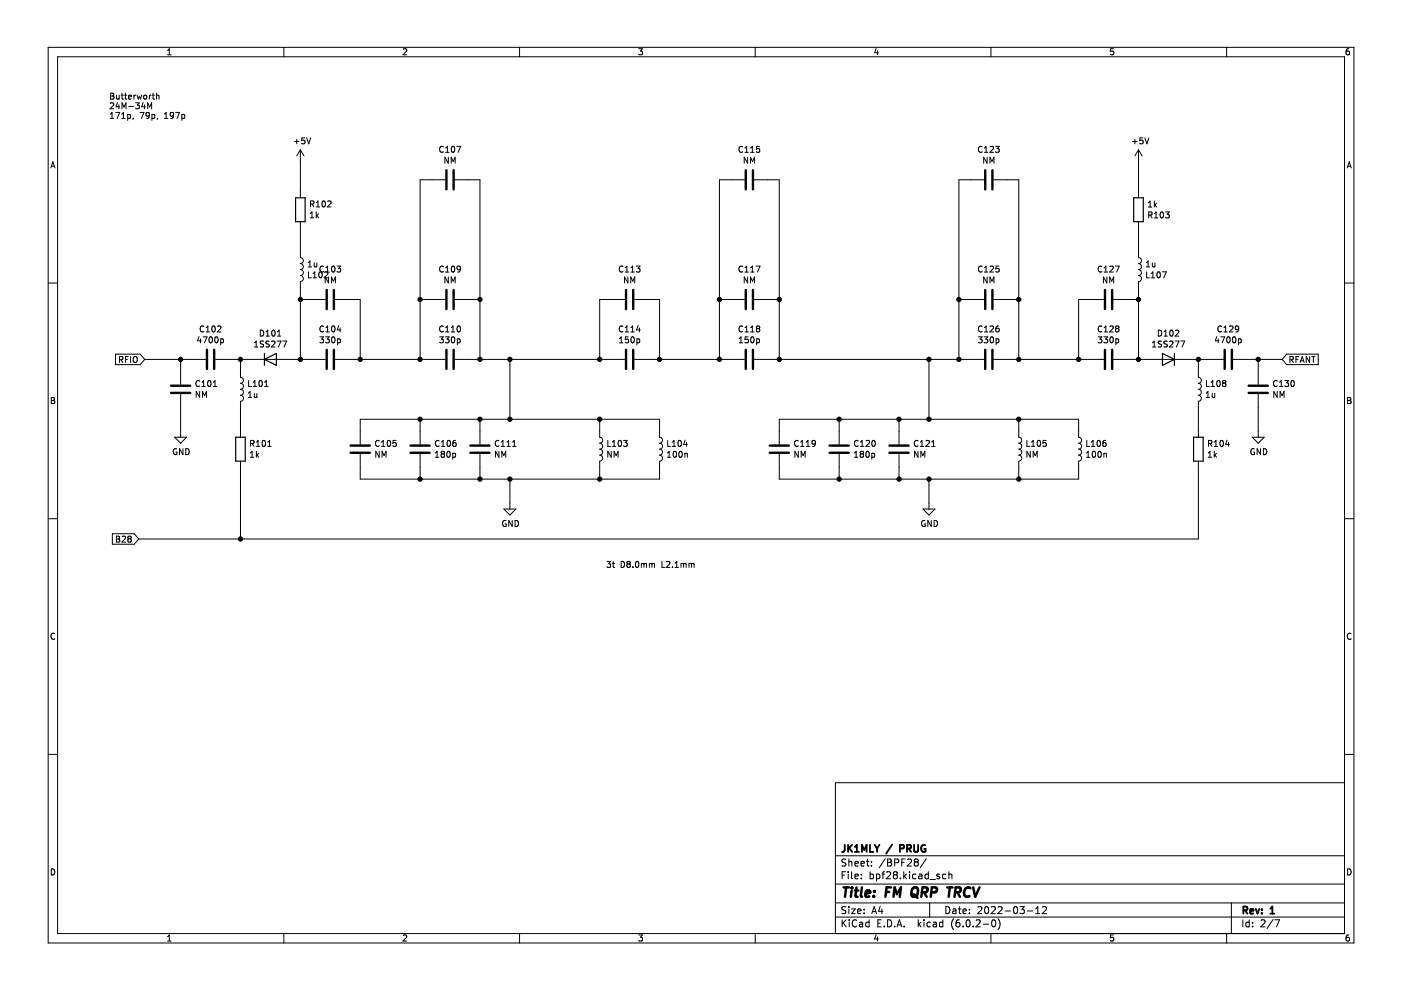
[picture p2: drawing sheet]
<svg xmlns="http://www.w3.org/2000/svg" width="297mm" height="210mm" viewBox="0 0 297 210" stroke-linecap="round" stroke-linejoin="round" font-family="sans-serif">
<path d="M.2 0h296.9v209.9h-296.9z" fill-rule="evenodd" fill="#fff" stroke="#fff" stroke-width=".21"/>
<g fill="none" stroke="#000" stroke-width=".21">
<path d="M10.2 10h276.9v189.9h-276.9zM12.2 12h272.9v185.9h-272.9zM23.4 19.8h.5l.2 .2-.2 .4 .2 .1 .1 .3-.3 .2h-.5zM25.9 19.8v1l.3 .2M26.6 19.8v1l.3 .2M32.5 19.8v1l.3 .2M33.2 19.8v1.2M35.5 11.6h.8M35.5 10.7l.4-.4v1.3M60.2 10v2M85.5 10.4l.5-.1 .2 .4-.8 .9h.8M110.2 10v2"/>
<path d="M135.4 10.3h.8l-.4 .5 .3 .1v.6l-.1 .1-.6-.1M160.1 10v2M185.7 10.3l-.3 .9h.8M186.1 10.8v.8M210.1 10v2M236.1 10.3h-.6l-.1 .6h.6l.1 .6-.2 .1-.5-.1M260.1 10v2M286 10.3l-.4 .1-.2 .2v.8l.2 .2 .5-.1-.1-.6-.4-.1-.2 .3M10.8 35.6l.4-1.3 .4 1.3M10.9 35.2h.6M23.4 21.9l.5-.1 .2 .4-.8 .9h.8M23.4 25.1h.7"/>
<path d="M23.4 24.2l.3-.4v1.3M23.4 20.4h.5M24.5 23.8h.9l-.6 1.3M24.7 20.2l.1 .8 .5-.1M24.9 21.7l-.3 .9h.8M25.2 22.2v.9M25.3 20.2v.8M25.7 20.2h.5M25.8 25.1h.7M25.8 24.2l.4-.4v1.3M25.9 23.1v-1.3l.4 .9 .4-.9v1.3M26.4 20.2h.5"/>
<path d="M27.1 24.3v1.2M27.1 24.3h.3l.3 .2-.1 .5h-.5M27.3 20.6l.6-.1-.1-.3h-.4l-.1 .2v.6h.5M27.3 22.6h1M28.3 25l-.1 .3M28.4 20.2v.8M28.8 21.8h.8l-.5 .5 .4 .1v.5l-.2 .2-.5-.2M28.8 20.2l-.4 .2M29.1 20.2l.2 .8 .3-.6 .2 .6 .2-.8M29.7 23.8h.8l-.5 1.3M30.3 21.7l-.3 .9h.8M30.5 20.3l.2-.1 .4 .1-.1 .7-.5-.1z"/>
<path d="M30.6 22.2v.9M31.3 23.1v-1.3l.4 .9 .5-.9v1.3M31.7 20.2v.8M31.7 24.4l-.3 .2h-.3l-.1-.6 .4-.2 .3 .3-.1 .7-.2 .2-.3 .1M32 20.2l-.3 .2M32.2 24.3h.4l.2 .2-.1 .5h-.5M32.2 24.3v1.2M32.3 20.2h.5M33.2 20.3l.5-.1v.8M33.4 25l-.1 .3M34.9 25.1h.7M34.9 24.2l.3-.4v1.3"/>
<path d="M36.8 24.4l-.2 .2h-.4l-.1-.6 .5-.2 .2 .3-.1 .7-.1 .2-.4 .1M37.2 23.8h.9l-.6 1.3M38.6 24.3h.3l.3 .2-.2 .5h-.4M38.6 24.3v1.2M62.4 30h1M62.9 29.5v1M63.7 31.8v10.1M63.7 31.8l-.8 1.2M63.7 31.8l.7 1.2M64.6 29.2h-.6l-.1 .6h.6l.1 .6-.2 .1-.5-.1M65 29.2l.5 1.3 .4-1.3M94 31.1a.56 .56 0 0 0-.8 .6 .56 .56 0 0 0 .8 .5"/>
<path d="M94.4 38.1h-5.3v38.1M94.5 32.3h.7M94.5 31.4l.3-.4v1.3M95.1 33.3v1.3l-.8-1.3v1.3M95.7 34.6v-1.3l.4 .9 .4-.9v1.3M95.8 31.1l.2-.1a.68 .68 0 0 1 .4 .7 .68 .68 0 0 1-.4 .6l-.3-.5zM96.4 38.1h5.4v38.1M96.8 31h.9l-.6 1.3M157.5 31.1a.56 .56 0 0 0-.8 .6 .56 .56 0 0 0 .8 .5M157.9 38.1h-5.4v38.1M157.9 32.3h.8M157.9 31.4l.4-.4v1.3"/>
<path d="M158.5 33.3v1.3l-.7-1.3v1.3M159.1 34.6v-1.3l.4 .9 .5-.9v1.3M159.2 32.3h.7M159.2 31.4l.3-.4v1.3M159.9 38.1h5.3v38.1M161 31h-.6v.6h.6v.6l-.2 .1-.4-.1M208.2 31.1a.56 .56 0 0 0-.8 .6 .56 .56 0 0 0 .8 .5M208.6 38.1h-5.3v38.1M208.7 31.4l.4-.4v1.3M208.7 32.3h.7M209.3 33.3v1.3l-.7-1.3v1.3M209.9 34.6v-1.3l.4 .9 .4-.9v1.3"/>
<path d="M209.9 31.1l.5-.1 .2 .4-.7 .9h.7M210.7 38.1h5.3v38.1M211.1 31h.8l-.5 .5 .4 .1v.6l-.2 .1-.5-.1M240.1 30h1M240.6 29.5v1M241.4 31.8l-.8 1.2M241.4 31.8v10.1M241.4 31.8l.7 1.2M242.3 29.2h-.6l-.1 .6h.6l.1 .6-.2 .1-.5-.1M242.7 29.2l.5 1.3 .4-1.3M285.6 35.6l.5-1.3 .4 1.3M285.7 35.2h.7"/>
<path d="M63.7 47v7.6a.63 .63 0 0 1 .6 .7 .63 .63 0 0 1-.6 .6 .63 .63 0 0 1 .6 .6 .63 .63 0 0 1-.6 .7 .63 .63 0 0 1 .6 .6 .63 .63 0 0 1-.6 .6 .63 .63 0 0 1 .6 .7 .63 .63 0 0 1-.6 .6v16.5M65.3 56.6h.8M65.3 55.7l.4-.4v1.3M65.4 57.6v1.3h.6M65.8 45.3l.3-.4v1.3M65.8 46.2h.7M65.8 43.3l.6-.1 .1-.5-.7-.1v1.3M66.1 43.3l.5 .6M66.4 58.9h.7M66.4 58l.3-.4v1.3M66.6 55.7l.1 .8h.5M67 44.9v1.3"/>
<path d="M67 43.9h.8M67 43l.4-.4v1.3M67.2 55.7v.9M67.2 45.7l.3 .5M67.5 45.3l-.5 .5M67.7 57.8l.2-.2a.68 .68 0 0 1 .4 .7 .68 .68 0 0 1-.4 .6l-.3-.5zM68.4 42.7l.2-.1a.68 .68 0 0 1 .4 .6 .68 .68 0 0 1-.4 .7l-.3-.5zM68.6 56.5a.56 .56 0 0 0-.8 .5 .56 .56 0 0 0 .8 .6M68.8 57.8l.5-.2 .2 .4-.8 .9h.8M69.1 57.7h.7M69.1 56.8l.4-.4v1.3M69.5 42.7l.5-.1 .2 .4-.8 .9h.8"/>
<path d="M69.7 58.7v1.3l-.8-1.3v1.3M70.3 60v-1.3l.4 .9 .4-.9v1.3M70.4 56.5l.2-.1a.68 .68 0 0 1 .4 .6 .68 .68 0 0 1-.4 .7l-.3-.5zM71.4 56.4h.8l-.4 .5 .4 .1v.6l-.2 .1-.6-.1M94 56.5a.56 .56 0 0 0-.8 .5 .56 .56 0 0 0 .8 .6M94.5 57.7h.7M94.5 56.8l.3-.4v1.3M95.1 58.7v1.3l-.8-1.3v1.3M95.7 60v-1.3l.4 .9 .4-.9v1.3M95.8 56.5l.2-.1a.68 .68 0 0 1 .4 .6 .68 .68 0 0 1-.4 .7l-.3-.5zM97.6 57l-.2 .2-.4-.1v-.6l.4-.1 .2 .3v.7l-.2 .2-.4 .1M132.1 56.5a.56 .56 0 0 0-.8 .5 .56 .56 0 0 0 .8 .6"/>
<path d="M132.6 57.7h.7M132.6 56.8l.3-.4v1.3M133.1 58.7v1.3l-.7-1.3v1.3M133.7 60v-1.3l.5 .9 .4-.9v1.3M133.8 57.7h.7M133.8 56.8l.3-.4v1.3M134.9 56.4h.8l-.4 .5 .3 .1v.6l-.1 .1-.6-.1M157.5 56.5a.56 .56 0 0 0-.8 .5 .56 .56 0 0 0 .8 .6M157.9 57.7h.8M157.9 56.8l.4-.4v1.3M158.5 58.7v1.3l-.7-1.3v1.3M159.1 60v-1.3l.4 .9 .5-.9v1.3"/>
<path d="M159.2 57.7h.7M159.2 56.8l.3-.4v1.3M160.3 56.4h.8l-.5 1.3M208.2 56.5a.56 .56 0 0 0-.8 .5 .56 .56 0 0 0 .8 .6M208.7 56.8l.4-.4v1.3M208.7 57.7h.7M209.3 58.7v1.3l-.7-1.3v1.3M209.9 60v-1.3l.4 .9 .4-.9v1.3M209.9 56.5l.5-.1 .2 .4-.7 .9h.7M211.8 56.4h-.6l-.1 .6h.6l.1 .6-.2 .1-.5-.1M233.6 56.5a.56 .56 0 0 0-.8 .5 .56 .56 0 0 0 .8 .6M234.1 56.8l.4-.4v1.3"/>
<path d="M234.1 57.7h.7M234.7 58.7v1.3l-.8-1.3v1.3M235.3 60v-1.3l.4 .9 .4-.9v1.3M235.3 56.5l.5-.1 .2 .4-.8 .9h.8M236.5 56.4h.8l-.5 1.3M241.4 47v7.6a.63 .63 0 0 1 .6 .7 .63 .63 0 0 1-.6 .6 .63 .63 0 0 1 .6 .6 .63 .63 0 0 1-.6 .7 .63 .63 0 0 1 .6 .6 .63 .63 0 0 1-.6 .6 .63 .63 0 0 1 .6 .7 .63 .63 0 0 1-.6 .6v16.5M243 56.6h.8M243 55.7l.4-.4v1.3M243.1 57.6v1.3h.6M243.5 43.9h.7M243.5 43l.3-.4v1.3M243.5 45.6l.6-.1 .1-.4-.7-.2v1.3"/>
<path d="M243.8 45.6l.5 .6M244.1 58.9h.7M244.1 58l.3-.4v1.3M244.3 55.7l.1 .8h.5M244.7 42.6v1.3M244.7 46.2h.8M244.7 45.3l.4-.4v1.3M244.9 55.7v.9M244.9 43.4l.3 .5M245.2 43.1l-.5 .4M245.4 57.8l.2-.2a.68 .68 0 0 1 .4 .7 .68 .68 0 0 1-.4 .6l-.3-.5zM246.1 45.1l.2-.2a.68 .68 0 0 1 .4 .7 .68 .68 0 0 1-.4 .6l-.3-.5z"/>
<path d="M246.4 57.6h.9l-.6 1.3M247.1 44.9h.8l-.4 .5 .3 .1v.6l-.1 .1-.6-.1M10.2 60h2M24.5 75.1h5.2l1 1.1-1 1.1h-5.2zM25.3 76.3l.6-.1 .1-.5-.7-.1v1.3M25.6 76.3l.5 .6M26.6 76.2h.4M27.2 75.6h-.6v1.3M27.7 75.6v1.3M28.3 75.8l.2-.2a.43 .43 0 0 1 .6 .4v.4a.42 .42 0 0 1-.4 .5 .42 .42 0 0 1-.5-.5zM30.7 76.2h12.9M38.3 76.2v5.3"/>
<path d="M42.2 71.4l-.3 .9h.8M42.5 71.8v.9M43 71.4h.9l-.6 1.3M43.2 69.2a.56 .56 0 0 0-.8 .5 .56 .56 0 0 0 .8 .6M43.7 70.4h.7M43.7 69.5l.4-.4v1.3M44.4 71.5l.2-.1a.68 .68 0 0 1 .5 .7 .68 .68 0 0 1-.5 .6l-.3-.5zM45 69.2l.2-.1a.68 .68 0 0 1 .5 .6 .68 .68 0 0 1-.5 .7l-.3-.5zM45.6 71.5l.2-.1a.68 .68 0 0 1 .5 .7 .68 .68 0 0 1-.5 .6l-.3-.5zM45.7 76.2h23.3M46.1 69.2l.5-.1 .2 .4-.7 .9h.7M46.8 71.9l.4-.1 .2 .3-.1 .5h-.5"/>
<path d="M46.8 71.8v1.3M51 76.2v3.8a.63 .63 0 0 1 .6 .6 .63 .63 0 0 1-.6 .7 .63 .63 0 0 1 .6 .6 .63 .63 0 0 1-.6 .6 .63 .63 0 0 1 .6 .7 .63 .63 0 0 1-.6 .6 .63 .63 0 0 1 .6 .6 .63 .63 0 0 1-.6 .7v7.6M54 73.6h.7M54 72.7l.3-.4v1.3M55.2 70a.64 .64 0 0 1 .7 .6 .64 .64 0 0 1-.7 .7zM55.9 72.4h-.7v.4l.6 .2 .1 .3-.3 .3-.4-.1M56.4 71.3h.7M56.4 70.4l.4-.4v1.3M57.1 72.4l-.5-.1-.2 .2 .1 .3 .5 .3v.4h-.6M57.6 72.4l.5-.1 .2 .4-.8 .9h.8M57.7 70.1l.2-.1a.68 .68 0 0 1 .5 .6 .68 .68 0 0 1-.5 .7l-.3-.5zM58.7 72.3h.9l-.6 1.3"/>
<path d="M58.8 71.3h.7M58.8 70.4l.4-.4v1.3M59.9 72.3h.9l-.6 1.3M63.7 63.5h5.3M67.8 71.4h.8l-.4 .5 .3 .1v.6l-.1 .1-.6-.1M68.6 69.2a.56 .56 0 0 0-.8 .5 .56 .56 0 0 0 .8 .6M69 71.4h.8l-.4 .5 .4 .1v.6l-.2 .1-.6-.1M69.1 70.4h.7M69.1 69.5l.4-.4v1.3M70.4 69.2l.2-.1a.68 .68 0 0 1 .4 .6 .68 .68 0 0 1-.4 .7l-.3-.5zM70.4 71.5l.2-.1a.68 .68 0 0 1 .4 .7 .68 .68 0 0 1-.4 .6l-.3-.5zM71 76.2h23.4"/>
<path d="M71 63.5h5.4v12.7M71.6 71.9l.3-.1 .3 .3-.1 .5h-.5M71.6 71.8v1.3M71.8 69l-.3 1h.8M72.1 69.5v.9M89.1 63.5h5.3M93.2 71.4h.8l-.4 .5 .3 .1v.6l-.1 .1-.6-.1M94 69.2a.56 .56 0 0 0-.8 .5 .56 .56 0 0 0 .8 .6M94.4 71.4h.8l-.4 .5 .3 .1v.6l-.1 .1-.6-.1M94.5 70.4h.7M94.5 69.5l.3-.4v1.3M95.7 70.4h.7"/>
<path d="M95.7 69.5l.3-.4v1.3M95.8 71.5l.2-.1a.68 .68 0 0 1 .4 .7 .68 .68 0 0 1-.4 .6l-.3-.5zM96.4 76.2h36.1M96.4 63.5h5.4M97 71.9l.3-.1 .3 .3-.2 .5h-.4M97 71.8v1.3M97 69.2l.2-.1a.68 .68 0 0 1 .4 .6 .68 .68 0 0 1-.4 .7l-.3-.5zM108.1 76.2v12.7M131.3 72.7h.8M131.3 71.8l.4-.4v1.3M132.1 69.2a.56 .56 0 0 0-.8 .5 .56 .56 0 0 0 .8 .6M132.5 63.5h-5.4v12.7"/>
<path d="M132.6 70.4h.7M132.6 69.5l.3-.4v1.3M133.2 71.4h-.6v.6h.6v.6l-.2 .1-.4-.1M133.8 70.4h.7M133.8 69.5l.3-.4v1.3M133.9 71.5l.2-.1a.68 .68 0 0 1 .4 .7 .68 .68 0 0 1-.4 .6l-.3-.5zM134.5 76.2h23.4M134.5 63.5h5.3v12.7M135 71.9l.4-.1 .2 .3-.1 .5h-.5M135 71.8v1.3M135.3 69l-.3 1h.8M135.6 69.5v.9"/>
<path d="M152.5 63.5h5.4M156.7 72.7h.8M156.7 71.8l.4-.4v1.3M157.5 69.2a.56 .56 0 0 0-.8 .5 .56 .56 0 0 0 .8 .6M157.9 70.4h.8M157.9 69.5l.4-.4v1.3M158.6 71.4h-.6l-.1 .6h.6l.1 .6-.2 .1-.5-.1M159.2 70.4h.7M159.2 69.5l.3-.4v1.3M159.3 71.5l.2-.1a.68 .68 0 0 1 .4 .7 .68 .68 0 0 1-.4 .6l-.3-.5zM159.9 76.2h48.7M159.9 63.5h5.3"/>
<path d="M160.4 71.9l.4-.1 .2 .3-.1 .5h-.5M160.4 71.8v1.3M160.6 69.7l-.2 .2v.2l.2 .3 .4-.1 .1-.2-.1-.3-.2-.1M160.6 69.7l-.2-.3 .2-.3 .4 .1 .1 .1-.3 .4M160.6 69.7h.2M197 76.2v12.7M203.3 63.5h5.3M207.4 71.4h.8l-.4 .5 .4 .1v.6l-.2 .1-.6-.1M208.2 69.2a.56 .56 0 0 0-.8 .5 .56 .56 0 0 0 .8 .6M208.7 71.4h.7l-.4 .5 .4 .1v.6l-.2 .1-.5-.1M208.7 70.4h.7M208.7 69.5l.4-.4v1.3"/>
<path d="M209.9 69.2l.5-.1 .2 .4-.7 .9h.7M210 71.5l.2-.1a.68 .68 0 0 1 .5 .7 .68 .68 0 0 1-.5 .6l-.3-.5zM210.7 76.2h23.3M210.7 63.5h5.3M211.2 71.9l.4-.1 .2 .3-.1 .5h-.5M211.2 71.8v1.3M211.7 69.1l-.3 .1-.2 .2-.1 .7 .3 .3 .4-.1-.1-.6-.3-.1-.3 .2M232.8 71.4h.8l-.4 .5 .4 .1v.6l-.2 .1-.6-.1M233.6 69.2a.56 .56 0 0 0-.8 .5 .56 .56 0 0 0 .8 .6M234 63.5h-5.3v12.7M234 71.4h.8l-.4 .5 .4 .1v.6l-.2 .1-.6-.1M234.1 70.4h.7"/>
<path d="M234.1 69.5l.4-.4v1.3M235.3 69.2l.5-.1 .2 .4-.8 .9h.8M235.4 71.5l.2-.1a.68 .68 0 0 1 .5 .7 .68 .68 0 0 1-.5 .6l-.3-.5zM236.1 76.2h23.3M236.1 63.5h5.3M236.6 71.9l.3-.1 .3 .3-.1 .5h-.5M236.6 71.8v1.3M236.8 69.7l-.3 .2v.2l.3 .3h.2l.2-.3v-.3l-.2-.1M236.8 69.7l-.3-.3 .3-.3h.2l.2 .2-.2 .4M236.8 69.7h.2M244.3 72.7l.4-.4v1.3M244.3 73.6h.8"/>
<path d="M245.6 70a.64 .64 0 0 1 .7 .6 .64 .64 0 0 1-.7 .7zM246.3 72.4h-.7v.4l.6 .2 .1 .3-.3 .3-.4-.1M246.8 71.3h.7M246.8 70.4l.4-.4v1.3M247.5 72.4l-.5-.1-.2 .2 .1 .3 .5 .3v.4h-.6M248 72.4l.5-.1 .2 .4-.8 .9h.8M248.1 70.1l.2-.1a.68 .68 0 0 1 .4 .6 .68 .68 0 0 1-.4 .7l-.3-.5zM249.1 72.3h.9l-.6 1.3M249.2 70.1l.5-.1 .2 .4-.8 .9h.8M250.3 72.3h.9l-.6 1.3M254.1 76.2v3.8a.63 .63 0 0 1 .6 .6 .63 .63 0 0 1-.6 .7 .63 .63 0 0 1 .6 .6 .63 .63 0 0 1-.6 .6 .63 .63 0 0 1 .6 .7 .63 .63 0 0 1-.6 .6 .63 .63 0 0 1 .6 .6 .63 .63 0 0 1-.6 .7v7.6M258 71.4l-.3 .9h.8"/>
<path d="M258.3 71.8v.9M258.8 71.4h.9l-.6 1.3M259 69.2a.56 .56 0 0 0-.8 .5 .56 .56 0 0 0 .8 .6M259.5 70.4h.7M259.5 69.5l.3-.4v1.3M260.2 71.5l.2-.1a.68 .68 0 0 1 .4 .7 .68 .68 0 0 1-.4 .6l-.3-.5zM260.7 69.2l.5-.1 .2 .4-.8 .9h.8M261.4 71.5l.2-.1a.68 .68 0 0 1 .4 .7 .68 .68 0 0 1-.4 .6l-.3-.5zM261.4 76.2h10.4M262.6 71.9l.3-.1 .3 .3-.1 .5h-.5M262.6 71.8v1.3M262.6 69.7l-.2 .2-.4-.1v-.6l.4-.1 .2 .2v.8l-.2 .2-.4 .1"/>
<path d="M266.8 76.2v5.3M272.8 75.1h6.7v2.2h-6.7l-1-1.1zM273.5 76.3l.6-.1 .1-.5-.7-.1v1.3M273.8 76.3l.4 .6M274.8 76.2h.4M275.4 75.6h-.6v1.3M275.7 76.9l.4-1.3 .4 1.3M275.8 76.5h.6M277.7 75.6v1.3l-.8-1.3v1.3M278.1 75.6h.7M278.5 75.6v1.3M285.1 60h2"/>
<path d="M10.9 84.3h.4l.3 .2-.3 .4 .3 .1v.3l-.2 .3h-.5zM10.9 84.9h.4M37 92.7h2.6l-1.3 1.3zM37.5 95.2a.58 .58 0 0 0-.8 .6 .58 .58 0 0 0 .8 .5v-.4h-.2M38.3 83.6v9.1M38.8 95.1v1.3l-.7-1.3v1.3M39.4 95.1a.64 .64 0 0 1 .7 .7 .64 .64 0 0 1-.7 .6zM42.3 83v1.3l-.7-1.3v1.3M42.3 80.8a.56 .56 0 0 0-.8 .5 .56 .56 0 0 0 .8 .5M42.8 82h.7M42.8 81l.4-.3v1.3M42.9 84.3v-1.3l.5 .9 .4-.9v1.3"/>
<path d="M44.1 80.8l.2-.1a.68 .68 0 0 1 .5 .6 .68 .68 0 0 1-.5 .7l-.3-.5zM45.2 82h.7M45.2 81l.4-.3v1.3M51 97.8v16.5M52.7 84.3h.7M52.7 83.4l.3-.4v1.3M52.7 80.7v1.3h.6M53.1 97h.7M53.1 96l.4-.3v1.3M53.1 94h.7v-.5l-.7-.1v1.2M53.5 94l.4 .6M53.7 82h.7"/>
<path d="M53.7 81l.3-.3v1.3M53.9 83.4l.1 .8 .5-.1M54.4 95.7v1.3M54.4 94.6h.7M54.4 93.7l.3-.3v1.2M54.5 83.4v.9M54.5 96.5l.3 .5M54.8 96.1l-.4 .5M55 80.8l.2-.1a.68 .68 0 0 1 .4 .6 .68 .68 0 0 1-.4 .7l-.3-.5zM55.7 93.5l.2-.1a.68 .68 0 0 1 .4 .6 .68 .68 0 0 1-.4 .6l-.3-.4zM56.1 82h.7M56.1 81l.4-.3v1.3"/>
<path d="M56.8 94.6h.7M56.8 93.7l.3-.3v1.2M76.4 94.2v-5.3h63.4v3.8a.63 .63 0 0 1 .7 .6 .63 .63 0 0 1-.7 .7 .63 .63 0 0 1 .7 .6 .63 .63 0 0 1-.7 .6 .63 .63 0 0 1 .7 .7 .63 .63 0 0 1-.7 .6 .63 .63 0 0 1 .7 .6 .63 .63 0 0 1-.7 .7v3.8h-63.4v-5.3M80.4 95.7v1.3l-.7-1.3v1.3M80.4 93.5a.56 .56 0 0 0-.8 .5 .56 .56 0 0 0 .8 .5M80.9 94.6h.7M80.9 93.7l.3-.3v1.2M81 97v-1.3l.4 .9 .5-.9v1.3M82.2 93.5l.2-.1a.68 .68 0 0 1 .4 .6 .68 .68 0 0 1-.4 .6l-.3-.4zM84 93.4h-.6l-.1 .6 .6-.1 .1 .6-.2 .1-.5-.1M89.1 88.9v5.3M89.1 96.3v5.3"/>
<path d="M92.3 97h.7M92.3 96l.4-.3v1.3M93.1 93.5a.56 .56 0 0 0-.8 .5 .56 .56 0 0 0 .8 .5M93.6 94.6h.7M93.6 93.7l.3-.3v1.2M93.8 96.2l-.3 .3 .1 .3 .2 .2h.2l.2-.3v-.3l-.2-.2M93.8 96.2l-.3-.2 .3-.3h.2l.2 .2-.2 .3M93.8 96.2h.2M94.8 95.8l.2-.1a.68 .68 0 0 1 .5 .6 .68 .68 0 0 1-.5 .7l-.3-.5zM94.9 93.5l.2-.1a.68 .68 0 0 1 .4 .6 .68 .68 0 0 1-.4 .6l-.3-.4zM96 96.1v1.3M96 96.2l.4-.1 .2 .3-.1 .5h-.5"/>
<path d="M96.6 93.4h-.4l-.1 .3-.1 .7 .2 .2 .5-.1-.1-.6h-.4l-.2 .2M101.8 88.9v5.3M101.8 96.3v5.3M105.8 95.7v1.3l-.7-1.3v1.3M105.8 93.5a.56 .56 0 0 0-.8 .5 .56 .56 0 0 0 .8 .5M106.3 94.6h.7M106.3 93.7l.3-.3v1.2M106.4 97v-1.3l.4 .9 .4-.9v1.3M107.5 94.6h.7M107.5 93.7l.3-.3v1.2M108.7 94.6h.7M108.7 93.7l.4-.3v1.2"/>
<path d="M127.1 88.9v3.8a.63 .63 0 0 1 .7 .6 .63 .63 0 0 1-.7 .7 .63 .63 0 0 1 .7 .6 .63 .63 0 0 1-.7 .6 .63 .63 0 0 1 .7 .7 .63 .63 0 0 1-.7 .6 .63 .63 0 0 1 .7 .6 .63 .63 0 0 1-.7 .7v3.8M128.9 93.4v1.2h.6M129.6 95.7v1.3l-.7-1.3v1.3M129.8 94.6h.8M129.8 93.7l.4-.3v1.2M130.2 97v-1.3l.4 .9 .4-.9v1.3M131.2 93.5l.2-.1a.68 .68 0 0 1 .4 .6 .68 .68 0 0 1-.4 .6l-.4-.4zM132.2 93.4h.8l-.4 .5 .3 .1v.5l-.2 .1-.5-.1M141.5 97h.7M141.5 96l.4-.3v1.3M141.6 93.4v1.2h.6M142.5 94.6h.8"/>
<path d="M142.5 93.7l.4-.3v1.2M142.8 95.8l.2-.1a.68 .68 0 0 1 .5 .6 .68 .68 0 0 1-.5 .7l-.3-.5zM143.9 93.5l.1-.1a.68 .68 0 0 1 .5 .6 .68 .68 0 0 1-.5 .6l-.3-.4zM144 95.8l.2-.1a.68 .68 0 0 1 .5 .6 .68 .68 0 0 1-.5 .7l-.3-.5zM145.2 96.2h.5v.8M145.2 96.1v.9M145.3 93.3l-.3 .9h.7M145.6 93.8v.8M165.2 94.2v-5.3h63.5v3.8a.63 .63 0 0 1 .6 .6 .63 .63 0 0 1-.6 .7 .63 .63 0 0 1 .6 .6 .63 .63 0 0 1-.6 .6 .63 .63 0 0 1 .6 .7 .63 .63 0 0 1-.6 .6 .63 .63 0 0 1 .6 .6 .63 .63 0 0 1-.6 .7v3.8h-63.5v-5.3M169.3 95.7v1.3l-.8-1.3v1.3M169.3 93.5a.56 .56 0 0 0-.8 .5 .56 .56 0 0 0 .8 .5M169.7 94.6h.8"/>
<path d="M169.7 93.7l.4-.3v1.2M169.9 97v-1.3l.4 .9 .4-.9v1.3M170.9 94.6h.8M170.9 93.7l.4-.3v1.2M172.9 93.9l-.3 .3-.3-.1-.1-.6 .4-.1 .3 .2-.1 .7-.2 .3h-.3M177.9 88.9v5.3M177.9 96.3v5.3M181.2 97h.7M181.2 96l.3-.3v1.3M181.9 93.5a.56 .56 0 0 0-.7 .5 .56 .56 0 0 0 .7 .5M182.4 94.6h.8M182.4 93.7l.4-.3v1.2"/>
<path d="M182.6 96.2l-.2-.2 .2-.3h.3l.2 .2-.2 .3M182.6 96.2l-.2 .3v.3l.2 .2h.3l.2-.3-.1-.3-.1-.2M182.6 96.2h.3M183.6 93.5l.5-.1 .3 .3-.8 .9h.8M183.7 95.8l.2-.1a.68 .68 0 0 1 .4 .6 .68 .68 0 0 1-.4 .7l-.3-.5zM184.8 96.2l.4-.1 .2 .3-.1 .5h-.5M184.8 96.1v1.3M185 93.5l.1-.1a.68 .68 0 0 1 .5 .6 .68 .68 0 0 1-.5 .6l-.3-.4zM190.6 88.9v5.3M190.6 96.3v5.3M194.6 95.7v1.3l-.7-1.3v1.3M194.6 93.5a.56 .56 0 0 0-.8 .5 .56 .56 0 0 0 .8 .5"/>
<path d="M195.1 93.7l.4-.3v1.2M195.1 94.6h.7M195.2 97v-1.3l.5 .9 .4-.9v1.3M196.3 93.5l.5-.1 .3 .3-.8 .9h.8M197.5 94.6h.8M197.5 93.7l.4-.3v1.2M216 88.9v3.8a.63 .63 0 0 1 .6 .6 .63 .63 0 0 1-.6 .7 .63 .63 0 0 1 .6 .6 .63 .63 0 0 1-.6 .6 .63 .63 0 0 1 .6 .7 .63 .63 0 0 1-.6 .6 .63 .63 0 0 1 .6 .6 .63 .63 0 0 1-.6 .7v3.8M217.7 93.4v1.2h.6M218.4 95.7v1.3l-.7-1.3v1.3M218.7 94.6h.7M218.7 93.7l.4-.3v1.2M219.1 97v-1.3l.4 .9 .4-.9v1.3"/>
<path d="M220 93.5l.2-.1a.68 .68 0 0 1 .4 .6 .68 .68 0 0 1-.4 .6l-.3-.4zM221.8 93.4h-.6l-.1 .6 .6-.1 .1 .6-.2 .1-.5-.1M230.4 97h.7M230.4 96l.3-.3v1.3M230.4 93.4v1.2h.6M231.4 94.6h.7M231.4 93.7l.3-.3v1.2M231.7 95.8l.2-.1a.68 .68 0 0 1 .4 .6 .68 .68 0 0 1-.4 .7l-.3-.5zM232.7 93.5l.2-.1a.68 .68 0 0 1 .4 .6 .68 .68 0 0 1-.4 .6l-.3-.4zM232.9 95.8l.2-.1a.68 .68 0 0 1 .4 .6 .68 .68 0 0 1-.4 .7l-.3-.5zM234 96.2h.5l.1 .8M234 96.1v.9"/>
<path d="M234.4 93.4h-.4l-.1 .3-.1 .7 .2 .2 .5-.1-.1-.6h-.4l-.2 .2M254.1 97.8v16.5h-224.7M255.7 84.3h.8M255.7 83.4l.4-.4v1.3M255.8 80.7v1.3h.6M256.2 97h.7M256.2 96l.3-.3v1.3M256.2 94h.6l.1-.5-.7-.1v1.2M256.5 94l.5 .6M256.8 82h.7M256.8 81l.3-.3v1.3M257 83.4l.1 .8 .5-.1"/>
<path d="M257.4 95.7v1.3M257.4 94.6h.8M257.4 93.7l.4-.3v1.2M257.6 83.4v.9M257.6 96.5l.3 .5M257.9 96.1l-.5 .5M258.1 80.8l.2-.1a.68 .68 0 0 1 .4 .6 .68 .68 0 0 1-.4 .7l-.3-.5zM258.8 93.5l.2-.1a.68 .68 0 0 1 .4 .6 .68 .68 0 0 1-.4 .6l-.3-.4zM259.4 81.2l-.2-.2 .2-.3h.3l.2 .2-.2 .3M259.4 81.2l-.2 .3v.3l.2 .2h.3l.2-.3v-.4l-.2-.1M259.4 81.2h.3M260.2 93.3l-.3 .9h.7"/>
<path d="M260.5 93.8v.8M265.5 92.7h2.5l-1.2 1.3zM265.9 95.2a.58 .58 0 0 0-.7 .6 .58 .58 0 0 0 .8 .5v-.4h-.3M266.8 83.6v9.1M267.3 95.1v1.3l-.8-1.3v1.3M267.9 95.1a.64 .64 0 0 1 .7 .7 .64 .64 0 0 1-.7 .6zM270.8 83v1.3l-.7-1.3v1.3M270.8 80.8a.56 .56 0 0 0-.8 .5 .56 .56 0 0 0 .8 .5M271.3 82h.7M271.3 81l.3-.3v1.3M271.4 84.3v-1.3l.4 .9 .4-.9v1.3M272.4 80.7h.8l-.4 .5 .4 .1v.5l-.2 .2-.6-.2"/>
<path d="M273.8 80.8l.2-.1a.68 .68 0 0 1 .4 .6 .68 .68 0 0 1-.4 .7l-.3-.5zM285.7 84.3h.5l.2 .2-.2 .4 .2 .1 .1 .3-.3 .3h-.5zM285.7 84.9h.5M10.2 110h2M23.8 113.2h4.7l.9 1.1-.9 1.1h-4.7zM24.7 113.7h.4l.2 .2-.2 .4 .2 .1 .1 .3-.2 .2h-.5zM24.7 114.3h.4M25.9 113.8l.5-.1 .2 .3-.8 .9h.8M27.3 114.2l-.2 .3v.2l.2 .2h.3l.2-.2v-.4l-.2-.1M27.3 114.2l-.2-.2 .2-.3h.4l.1 .2-.2 .3M27.3 114.2h.3M106.8 107.9h2.6l-1.3 1.3z"/>
<path d="M107.3 110.4a.58 .58 0 0 0-.8 .6 .58 .58 0 0 0 .8 .5v-.4h-.2M108.1 101.6v6.3M108.6 110.4v1.2l-.7-1.2v1.2M109.2 110.4a.64 .64 0 0 1 .7 .6 .64 .64 0 0 1-.7 .6zM128.7 119h.8l-.5 .5 .4 .1v.6l-.2 .1-.5-.1M129.8 119.5h.5M130 119v1.1l.3 .2M131.7 119a.64 .64 0 0 1 .7 .7 .64 .64 0 0 1-.7 .6zM133.1 119.6l-.2-.3 .2-.3h.3l.2 .3-.2 .3M133.1 119.6l-.2 .2v.3l.2 .2h.3l.2-.2v-.4l-.2-.1M133.1 119.6h.3M134.8 119.2l.2-.2a.68 .68 0 0 1 .5 .7 .68 .68 0 0 1-.5 .6l-.3-.5z"/>
<path d="M136 119.6l.4-.1 .1 .1M136 119.5v.8M136.5 119.6l.2-.1h.3l.1 .8M136.5 119.6v.7M137.7 119.6l.3-.1 .2 .1M137.7 119.5v.8M138.2 119.6l.2-.1h.3l.1 .8M138.2 119.6v.7M140.3 119v1.3h.6M141.3 119.2l.5-.2 .2 .4-.8 .9h.8M143.1 119.4l.4-.4v1.3M144.4 119.6l.4-.1 .1 .1"/>
<path d="M144.4 119.5v.8M144.9 119.6l.2-.1h.3l.1 .8M144.9 119.6v.7M146.1 119.6l.3-.1 .2 .1M146.1 119.5v.8M146.6 119.6l.2-.1h.3l.1 .8M146.6 119.6v.7M195.7 107.9h2.5l-1.2 1.3zM196.1 110.4a.58 .58 0 0 0-.7 .6 .58 .58 0 0 0 .8 .5v-.4h-.3M197 101.6v6.3M197.4 110.4v1.2l-.7-1.2v1.2M198.1 110.4a.64 .64 0 0 1 .7 .6 .64 .64 0 0 1-.7 .6z"/>
<path d="M285.1 110h2M11.6 134.4a.58 .58 0 0 0-.8 .5 .58 .58 0 0 0 .8 .5M134.2 120.2v.1M142.6 120.2v.1M143.1 120.3h.7M286.5 134.4a.58 .58 0 0 0-.9 .5 .58 .58 0 0 0 .9 .5M10.2 160h2M285.1 160h2M285.1 166h-108v31.9M10.9 184.2a.66 .66 0 0 1 .7 .7 .66 .66 0 0 1-.7 .6zM35.5 198.6l.4-.4v1.3M35.5 199.5h.8"/>
<path d="M60.2 197.9v2M85.5 198.3l.5-.1 .2 .4-.8 .9h.8M110.2 197.9v2M135.4 198.2h.8l-.4 .5 .3 .1v.6l-.1 .1-.6-.1M160.1 197.9v2M177.1 194.4h108M177.1 191.4h108M177.1 187.4h108M177.1 181.4h108M178.6 185.5h.5M178.6 195v1.5M178.8 195.7l.6 .8"/>
<path d="M179.3 184.8h-.7v1.5M179.3 192.3l-.5-.1-.2 .2v.4l.6 .3 .1 .3-.2 .3-.6-.1M179.3 182.2l-.5-.1-.2 .2v.4l.6 .3 .1 .3-.2 .3h-.6M179.4 195l-.8 .9M179.8 184.8v.2M179.8 185.3v1M180 182.1v1.5M180 192.2v.2M180 192.7v1M180 182.8l.2-.2 .4 .1v.9M180.1 195v.2M180.1 195.5v1"/>
<path d="M180.6 192.7h.7l-.7 1h.7M180.6 184.8v1.3l.2 .2M181.3 185.8l.7-.1-.1-.3-.4-.1-.2 .2v.8h.6M181.3 183.1l.7-.1-.1-.3-.4-.1-.2 .2v.8h.6M181.6 195.2a.71 .71 0 0 0-1 .5 .71 .71 0 0 0 .7 .8l.3-.1M181.8 193.2l.8-.1-.1-.3-.4-.1-.3 .2 .1 .7h.6M182.3 195.6h.5l.1 .9M182.6 183.1l.7-.1-.1-.3-.4-.1-.2 .2v.8h.6M182.6 186.2v.1M182.6 185.4v.1M182.9 195.9h-.5l-.2 .3 .2 .3 .5-.1M183.2 193.6v.1"/>
<path d="M183.2 192.8v.1M183.7 182.6h.6M183.9 182.1v1.3l.4 .2M184.3 195.6l-.5-.1-.2 .3 .1 .6h.6M184.3 195v1.5M184.5 185.4l.4-.1 .3 .3-.2 .7h-.5M184.5 184.8v1.5M184.8 183.5v.1M184.8 182.7v.1M184.8 193.7l.5-1.5 .5 1.5M185 193.3h.7M185.7 198.2l-.3 .9h.8"/>
<path d="M185.8 185.4l.5-.1 .2 .3-.1 .7h-.6M185.8 185.3v1.5M186.1 198.7v.8M186.1 195.7h.5M186.6 192.1l-.3 1.1h.9M186.8 195h-.7v1.5h.7M187 192.7v1M187 185.3h.5M187.5 196.4v.1M187.5 184.8l-.3 .2v1.3M187.7 182.1l-1.3 1.9M188 185l.5-.2 .3 .5-.9 1h.9"/>
<path d="M188.2 195a.76 .76 0 0 1 .9 .8 .76 .76 0 0 1-.9 .7zM188.2 182.1h.5l.3 .3-.3 .4 .3 .2v.3l-.2 .3h-.6zM188.2 182.8h.5M189.7 185.5l-.3 .3v.2l.3 .3h.4l.2-.3-.1-.4-.2-.1M189.7 185.5l-.3-.3 .3-.4h.3l.3 .3-.3 .4M189.7 196.4v.1M189.7 182.9l.7-.1 .1-.2v-.3l-.8-.2v1.5M189.7 185.5h.3M190.2 196.5l.5-1.5 .5 1.5M190.3 196.1h.7M190.9 186.2v.1M191.2 182.8h.5"/>
<path d="M191.6 184.8v1.5M191.7 196.4v.1M191.8 185.8l.4 .5M191.9 182.1h-.7v1.5M192.2 185.3l-.6 .6M192.4 182.3l.6-.2 .3 .5-1 1h1M192.8 184.8v.2M192.8 185.3v1M194.1 182.8l-.3-.3 .3-.4h.3l.3 .3-.3 .4M194.1 182.8l-.3 .3 .1 .4 .2 .1h.4l.2-.3v-.2l-.3-.3M194.1 182.8h.3M194.2 185.4l-.4-.1-.3 .3 .1 .7h.6"/>
<path d="M194.7 195v1.5M194.8 195.9l.5 .6M194.8 185.4h.6l.1 .9M195.3 195.5l-.6 .6M195.5 185.7l-.5 .1-.2 .2 .2 .3h.5M195.9 195v.2M195.9 195.5v1M196.4 182.1l-1.3 1.9M196.8 185.4l-.4-.1-.3 .3 .2 .7h.5M196.8 184.8v1.5M197.1 191.4v3M197.2 186.5h1.1"/>
<path d="M197.3 195.6l-.5-.1-.3 .3 .2 .6h.6M197.9 195.6h.6v.9M198.5 195.9h-.5l-.2 .3 .2 .3 .5-.1M199.2 185.4l-.4-.1-.2 .2 .1 .3 .5 .1v.4h-.6M199.9 195.6l-.4-.1-.3 .3 .1 .6h.6M199.9 195v1.5M200.5 192.2a.76 .76 0 0 1 .9 .8 .76 .76 0 0 1-.9 .7zM200.5 185.4l-.4-.1-.3 .3 .2 .7h.5M201.2 185.5l.2-.2 .4 .1v.9M201.2 184.8v1.5M202 192.8h.6l.1 .9M202.2 194.8a1.72 1.72 0 0 0 0 2.3"/>
<path d="M202.7 193.1h-.5l-.2 .3 .2 .3 .5-.1M203.2 192.7h.6M203.4 192.2v1.3l.4 .2M203.4 195l-.4 .1a1.01 1.01 0 0 0 0 1.4l.5-.1v-.5l-.2-.3-.5 .1-.1 .2M204.2 193.2l.7-.1-.1-.3-.4-.1-.2 .2 .1 .7h.5M204.2 196.4v.1M205 195.2l.2-.2a.8 .8 0 0 1 .5 .8 .8 .8 0 0 1-.5 .7l-.4-.6zM205.5 193.6v.1M205.5 192.8v.1M206.3 196.4v.1M207 195.2l.5-.2 .3 .4-.9 1.1h.9M207.3 192.4l.6-.2 .3 .4-.9 1.1h.9"/>
<path d="M208.5 195.9h1.1M208.9 192.4l.2-.2a.8 .8 0 0 1 .5 .8 .8 .8 0 0 1-.5 .7l-.3-.6zM210.1 197.9v2M210.2 192.4l.5-.2 .3 .4-.9 1.1h.9M210.4 195.2l.2-.2a.8 .8 0 0 1 .5 .8 .8 .8 0 0 1-.5 .7l-.4-.6zM211.6 192.4l.6-.2 .3 .4-1 1.1h1M211.6 194.8a1.72 1.72 0 0 1 0 2.3M213.1 193.1h1.1M215 192.4l.2-.2a.8 .8 0 0 1 .6 .8 .8 .8 0 0 1-.6 .7l-.3-.6zM216.2 192.2h1l-.5 .6 .4 .1v.7l-.2 .1-.7-.1M217.8 193.1h1.2M219.6 193.7h.9"/>
<path d="M219.6 192.6l.4-.4v1.5M221 192.4l.6-.2 .3 .4-.9 1.1h.9M236.1 198.2h-.6l-.1 .6h.6l.1 .6-.2 .1-.5-.1M260.1 197.9v2M261.1 191.4v6.5M263.5 195v1.5M264.9 195.6l-.5-.1-.3 .3 .2 .6h.6M264.9 195v1.5M265.6 196.4v.1M265.6 195.6v.1M267.4 195.2l.5-.2 .3 .4-.9 1.1h.9M269.9 194.9l-1.3 2"/>
<path d="M270.3 195h1l-.7 1.5M285.7 184.2a.66 .66 0 0 1 .8 .7 .66 .66 0 0 1-.8 .6zM286 198.2l-.4 .1-.2 .2v.8l.2 .2 .5-.1-.1-.6-.4-.1-.2 .3"/>
</g>
<g fill="none" stroke="#000" stroke-width=".39">
<path d="M179.1 179.1l-.1 1.3-.5 .2M179.8 179.1v1.5M180 179.8l.7 .8M180.7 179.1l-.9 .9M181.2 179.6l.5-.5v1.5M184.5 179.1v1.5h.7M185.5 179.1l.5 .8M186 179.9v.7M186.5 179.1l-.5 .8M189.2 179.1l-1.3 1.9M190.8 179.9l.7-.1 .2-.2-.1-.3-.8-.2v1.5M192.3 179.9l.7-.1 .2-.2-.1-.3-.8-.2v1.5"/>
<path d="M192.7 179.9l.5 .7M193.8 179.1v1.2l.3 .3h.3l.3-.3v-1.2M196.2 179.2a.7 .7 0 0 0-.9 .7 .7 .7 0 0 0 .9 .7v-.6h-.3M181.2 180.6h.9M182.7 180.6v-1.5l.5 1.1 .5-1.1v1.5M263.6 193l.7-.1 .2-.2-.1-.3-.8-.2v1.5M264 193l.5 .7M265.1 193.2l.7-.1-.1-.3-.4-.1-.2 .2v.7h.6M266.3 192.7l.3 1 .4-1M267.6 193.6v.1M267.6 192.8v.1M269.3 193.7h.9"/>
<path d="M269.3 192.6l.5-.4v1.5"/>
</g>
<g fill="none" stroke="#000" stroke-width=".52">
<path d="M178.8 188.1h1.2M179.4 188.1l-.2 2M180.6 188.8l-.2 1.3M180.6 188.1v.2M181.2 188.8h.8M181.6 188.1l-.2 1.8v.2h.4M182.7 188.1l-.2 1.8 .3 .2M183.5 189.5l1-.2-.1-.4-.5-.1-.3 .3-.1 1h.8M185.3 190l-.1 .1M185.4 188.9v.2M187.9 189.1h.6M188.9 188.1h-.9l-.3 2"/>
<path d="M189.4 190.1l.3-2 .5 1.5 .8-1.5-.2 2M193.5 188.4a.69 .69 0 0 1 1.1 0 1.47 1.47 0 0 1-.6 1.7h-.6a1.5 1.5 0 0 1 .1-1.7zM193.6 189.7l.4 .1 .5 .5M195.5 189.2h.7l.3-.2a.51 .51 0 0 0-.2-.9h-.7l-.3 2M195.9 189.2l.6 .9M197.5 189.2h.7l.3-.2a.51 .51 0 0 0-.2-.9h-.7l-.3 2M200.8 188.1h1.2M201.4 188.1l-.3 2M202.5 189.2h.8l.3-.2a.51 .51 0 0 0-.2-.9h-.8l-.2 2M203 189.2l.5 .9M205.7 188.3a.88 .88 0 0 0-1 0 .88 .88 0 0 0-.3 1 .69 .69 0 0 0 .3 .8 .69 .69 0 0 0 .8-.1M206.3 188.1l.5 2 .9-2"/>
</g>
<path d="M62.7 41.9h2v5.1h-2zM240.4 41.9h2v5.1h-2zM56.1 74.9v2.6M56.1 76.2l2.5-1.3v2.6zM246.5 74.9l2.5 1.3-2.5 1.3zM249 74.9v2.6M50 92.7h2v5.1h-2zM253.1 92.7h2v5.1h-2z" fill="none" stroke="#000" stroke-width=".25"/>
<g fill="none" stroke="#000" stroke-width=".51">
<path d="M94.7 36.1v4.1M96.2 36.1v4.1M158.1 36.1v4.1M159.6 36.1v4.1M208.9 36.1v4.1M210.4 36.1v4.1M43.9 74.2v4M45.4 74.2v4M69.3 61.5v4M69.3 74.2v4M70.8 61.5v4M70.8 74.2v4"/>
<path d="M94.7 61.5v4M94.7 74.2v4M96.2 61.5v4M96.2 74.2v4M132.7 61.5v4M132.7 74.2v4M134.3 61.5v4M134.3 74.2v4M158.1 61.5v4M158.1 74.2v4M159.6 61.5v4M159.6 74.2v4"/>
<path d="M208.9 61.5v4M208.9 74.2v4M210.4 61.5v4M210.4 74.2v4M234.3 61.5v4M234.3 74.2v4M235.8 61.5v4M235.8 74.2v4M259.7 74.2v4M261.2 74.2v4M36.3 83.3h4M36.3 81.8h4"/>
<path d="M74.3 96h4.1M74.3 94.5h4.1M87 96h4.1M87 94.5h4.1M99.7 96h4.1M99.7 94.5h4.1M163.2 96h4.1M163.2 94.5h4.1M175.9 96h4M175.9 94.5h4M188.6 96h4M188.6 94.5h4"/>
<path d="M264.7 83.3h4.1M264.7 81.8h4.1"/>
</g>
<g fill="#000" stroke="#000" stroke-width=".21">
<circle cx="38.3" cy="76.2" r=".46"/>
<circle cx="51" cy="76.2" r=".46"/>
<circle cx="63.7" cy="63.5" r=".46"/>
<circle cx="63.7" cy="76.2" r=".46"/>
<circle cx="76.4" cy="76.2" r=".46"/>
<circle cx="89.1" cy="63.5" r=".46"/>
<circle cx="89.1" cy="76.2" r=".46"/>
<circle cx="101.8" cy="76.2" r=".46"/>
<circle cx="101.8" cy="63.5" r=".46"/>
<circle cx="108.1" cy="76.2" r=".46"/>
<circle cx="127.1" cy="76.2" r=".46"/>
<circle cx="139.8" cy="76.2" r=".46"/>
<circle cx="152.5" cy="76.2" r=".46"/>
<circle cx="152.5" cy="63.5" r=".46"/>
<circle cx="165.2" cy="76.2" r=".46"/>
<circle cx="165.2" cy="63.5" r=".46"/>
<circle cx="197" cy="76.2" r=".46"/>
<circle cx="203.3" cy="63.5" r=".46"/>
<circle cx="203.3" cy="76.2" r=".46"/>
<circle cx="216" cy="63.5" r=".46"/>
<circle cx="216" cy="76.2" r=".46"/>
<circle cx="228.7" cy="76.2" r=".46"/>
<circle cx="241.4" cy="76.2" r=".46"/>
<circle cx="241.4" cy="63.5" r=".46"/>
<circle cx="254.1" cy="76.2" r=".46"/>
<circle cx="266.8" cy="76.2" r=".46"/>
<circle cx="89.1" cy="88.9" r=".46"/>
<circle cx="101.8" cy="88.9" r=".46"/>
<circle cx="108.1" cy="88.9" r=".46"/>
<circle cx="127.1" cy="88.9" r=".46"/>
<circle cx="177.9" cy="88.9" r=".46"/>
<circle cx="190.6" cy="88.9" r=".46"/>
<circle cx="197" cy="88.9" r=".46"/>
<circle cx="216" cy="88.9" r=".46"/>
<circle cx="51" cy="114.3" r=".46"/>
<circle cx="89.1" cy="101.6" r=".46"/>
<circle cx="101.8" cy="101.6" r=".46"/>
<circle cx="108.1" cy="101.6" r=".46"/>
<circle cx="127.1" cy="101.6" r=".46"/>
<circle cx="177.9" cy="101.6" r=".46"/>
<circle cx="190.6" cy="101.6" r=".46"/>
<circle cx="197" cy="101.6" r=".46"/>
<circle cx="216" cy="101.6" r=".46"/>
</g>
</svg>
